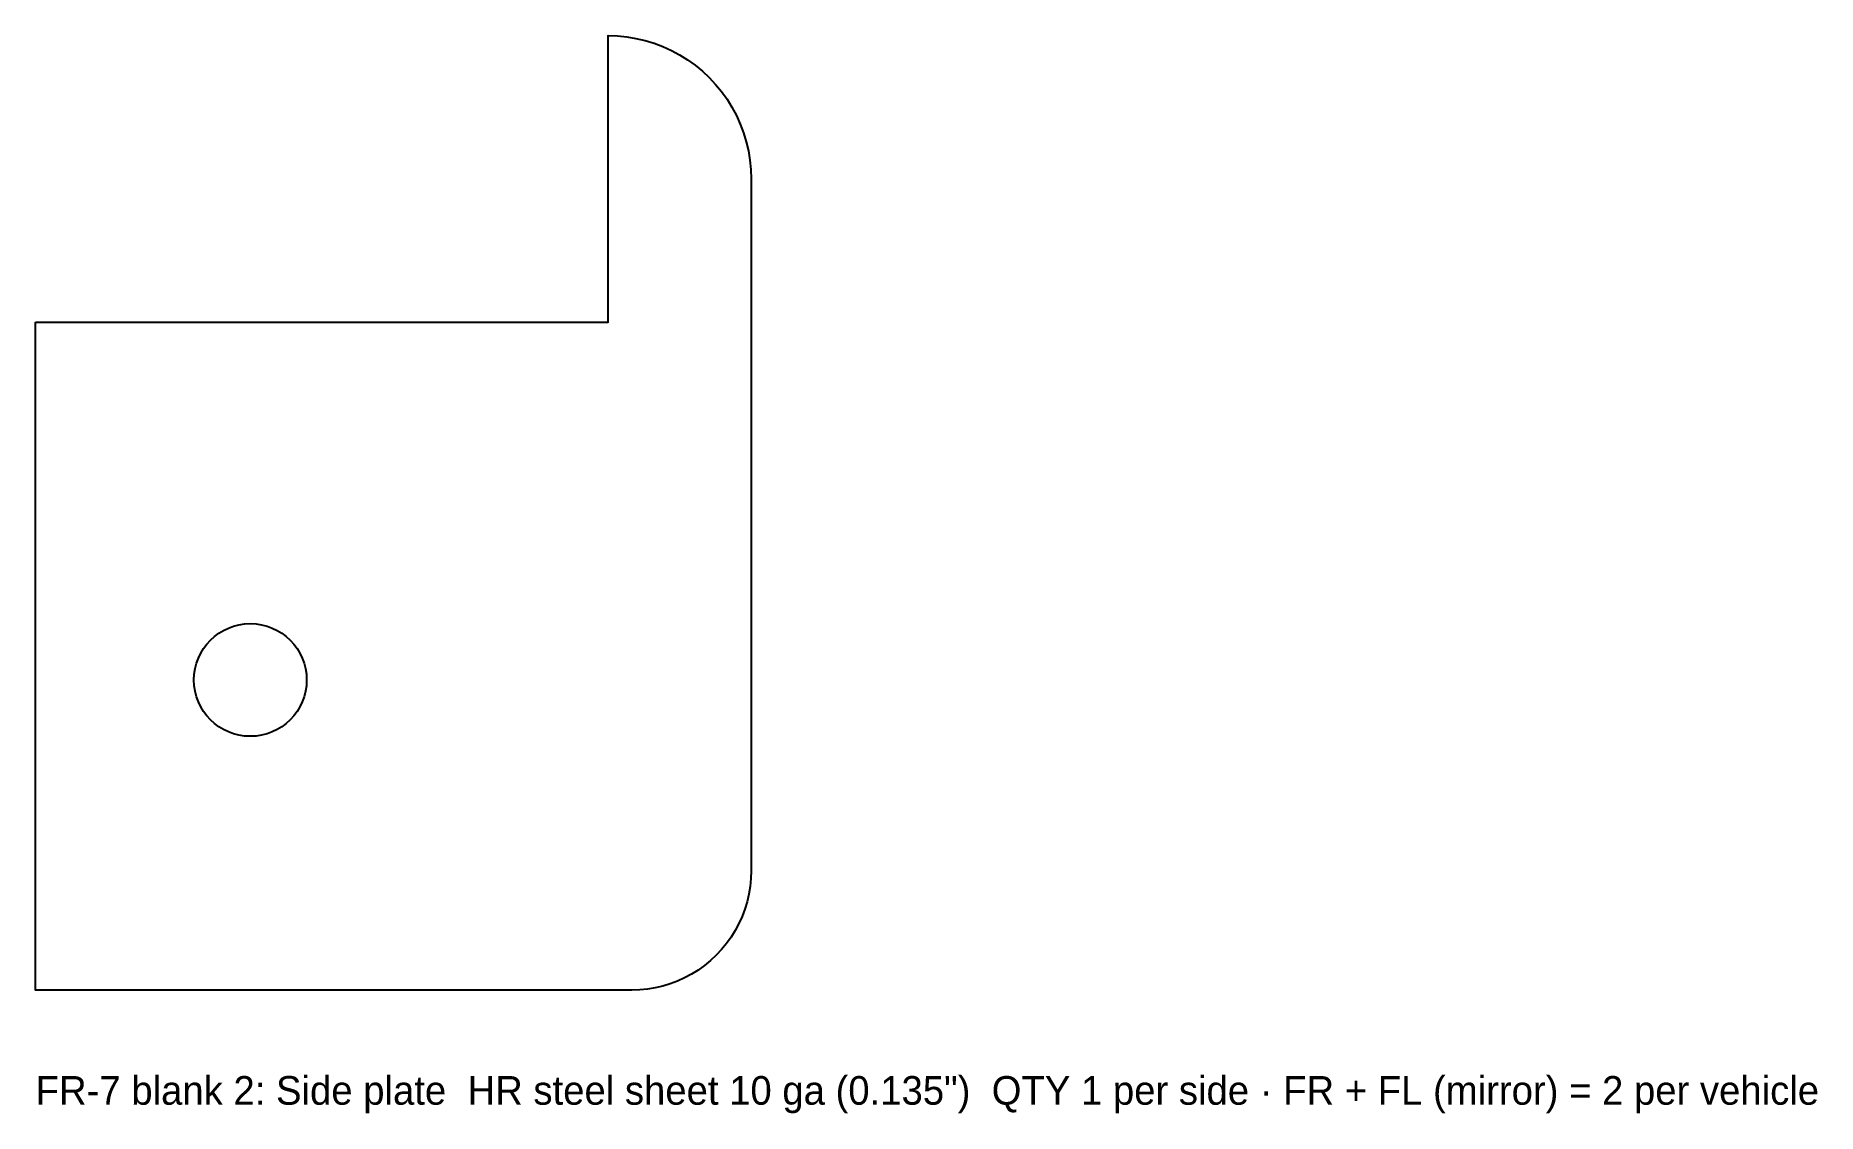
# Model space of a CAD drawing. Header units: inches. Extents: x 0 to 9.34, y -0.65 to 5.
import ezdxf

# ---------------------------------------------------------------- set-up
doc = ezdxf.new("R2010")
doc.units = ezdxf.units.IN
doc.header["$MEASUREMENT"] = 0
doc.layers.add('CUT', color=7, linetype='Continuous')
doc.layers.add('TEXT', color=3, linetype='Continuous')

msp = doc.modelspace()

# ---------------------------------------------------------------- linework, layer by layer
at = {"layer": 'CUT'}
msp.add_lwpolyline([(0, 3.5), (3, 3.5), (3, 5), (3.0491, 4.9984), (3.0979, 4.9936), (3.1463, 4.9856), (3.1941, 4.9744), (3.2411, 4.9602), (3.287, 4.9429), (3.3317, 4.9227), (3.375, 4.8995), (3.4167, 4.8736), (3.4566, 4.845), (3.4945, 4.8139), (3.5303, 4.7803), (3.5639, 4.7445), (3.595, 4.7066), (3.6236, 4.6667), (3.6495, 4.625), (3.6727, 4.5817), (3.6929, 4.537), (3.7102, 4.4911), (3.7244, 4.4441), (3.7356, 4.3963), (3.7436, 4.3479), (3.7484, 4.2991), (3.75, 4.25), (3.75, 0.625), (3.7487, 0.5841), (3.7447, 0.5434), (3.738, 0.5031), (3.7287, 0.4632), (3.7168, 0.4241), (3.7024, 0.3858), (3.6855, 0.3486), (3.6663, 0.3125), (3.6447, 0.2778), (3.6208, 0.2445), (3.5949, 0.2129), (3.5669, 0.1831), (3.5371, 0.1551), (3.5055, 0.1292), (3.4722, 0.1053), (3.4375, 0.0837), (3.4014, 0.0645), (3.3642, 0.0476), (3.3259, 0.0332), (3.2868, 0.0213), (3.2469, 0.012), (3.2066, 0.0053), (3.1659, 0.0013), (3.125, 0), (0, 0), (0, 3.5)], close=True, dxfattribs=at)
msp.add_circle((1.125, 1.625), 0.2953, dxfattribs=at)

# ---------------------------------------------------------------- texts
at = {"layer": 'TEXT'}
msp.add_text('FR-7 blank 2: Side plate  HR steel sheet 10 ga (0.135")  QTY 1 per side · FR + FL (mirror) = 2 per vehicle', height=0.15, dxfattribs=at).set_placement((0, -0.6))

doc.saveas('drawing.dxf')
